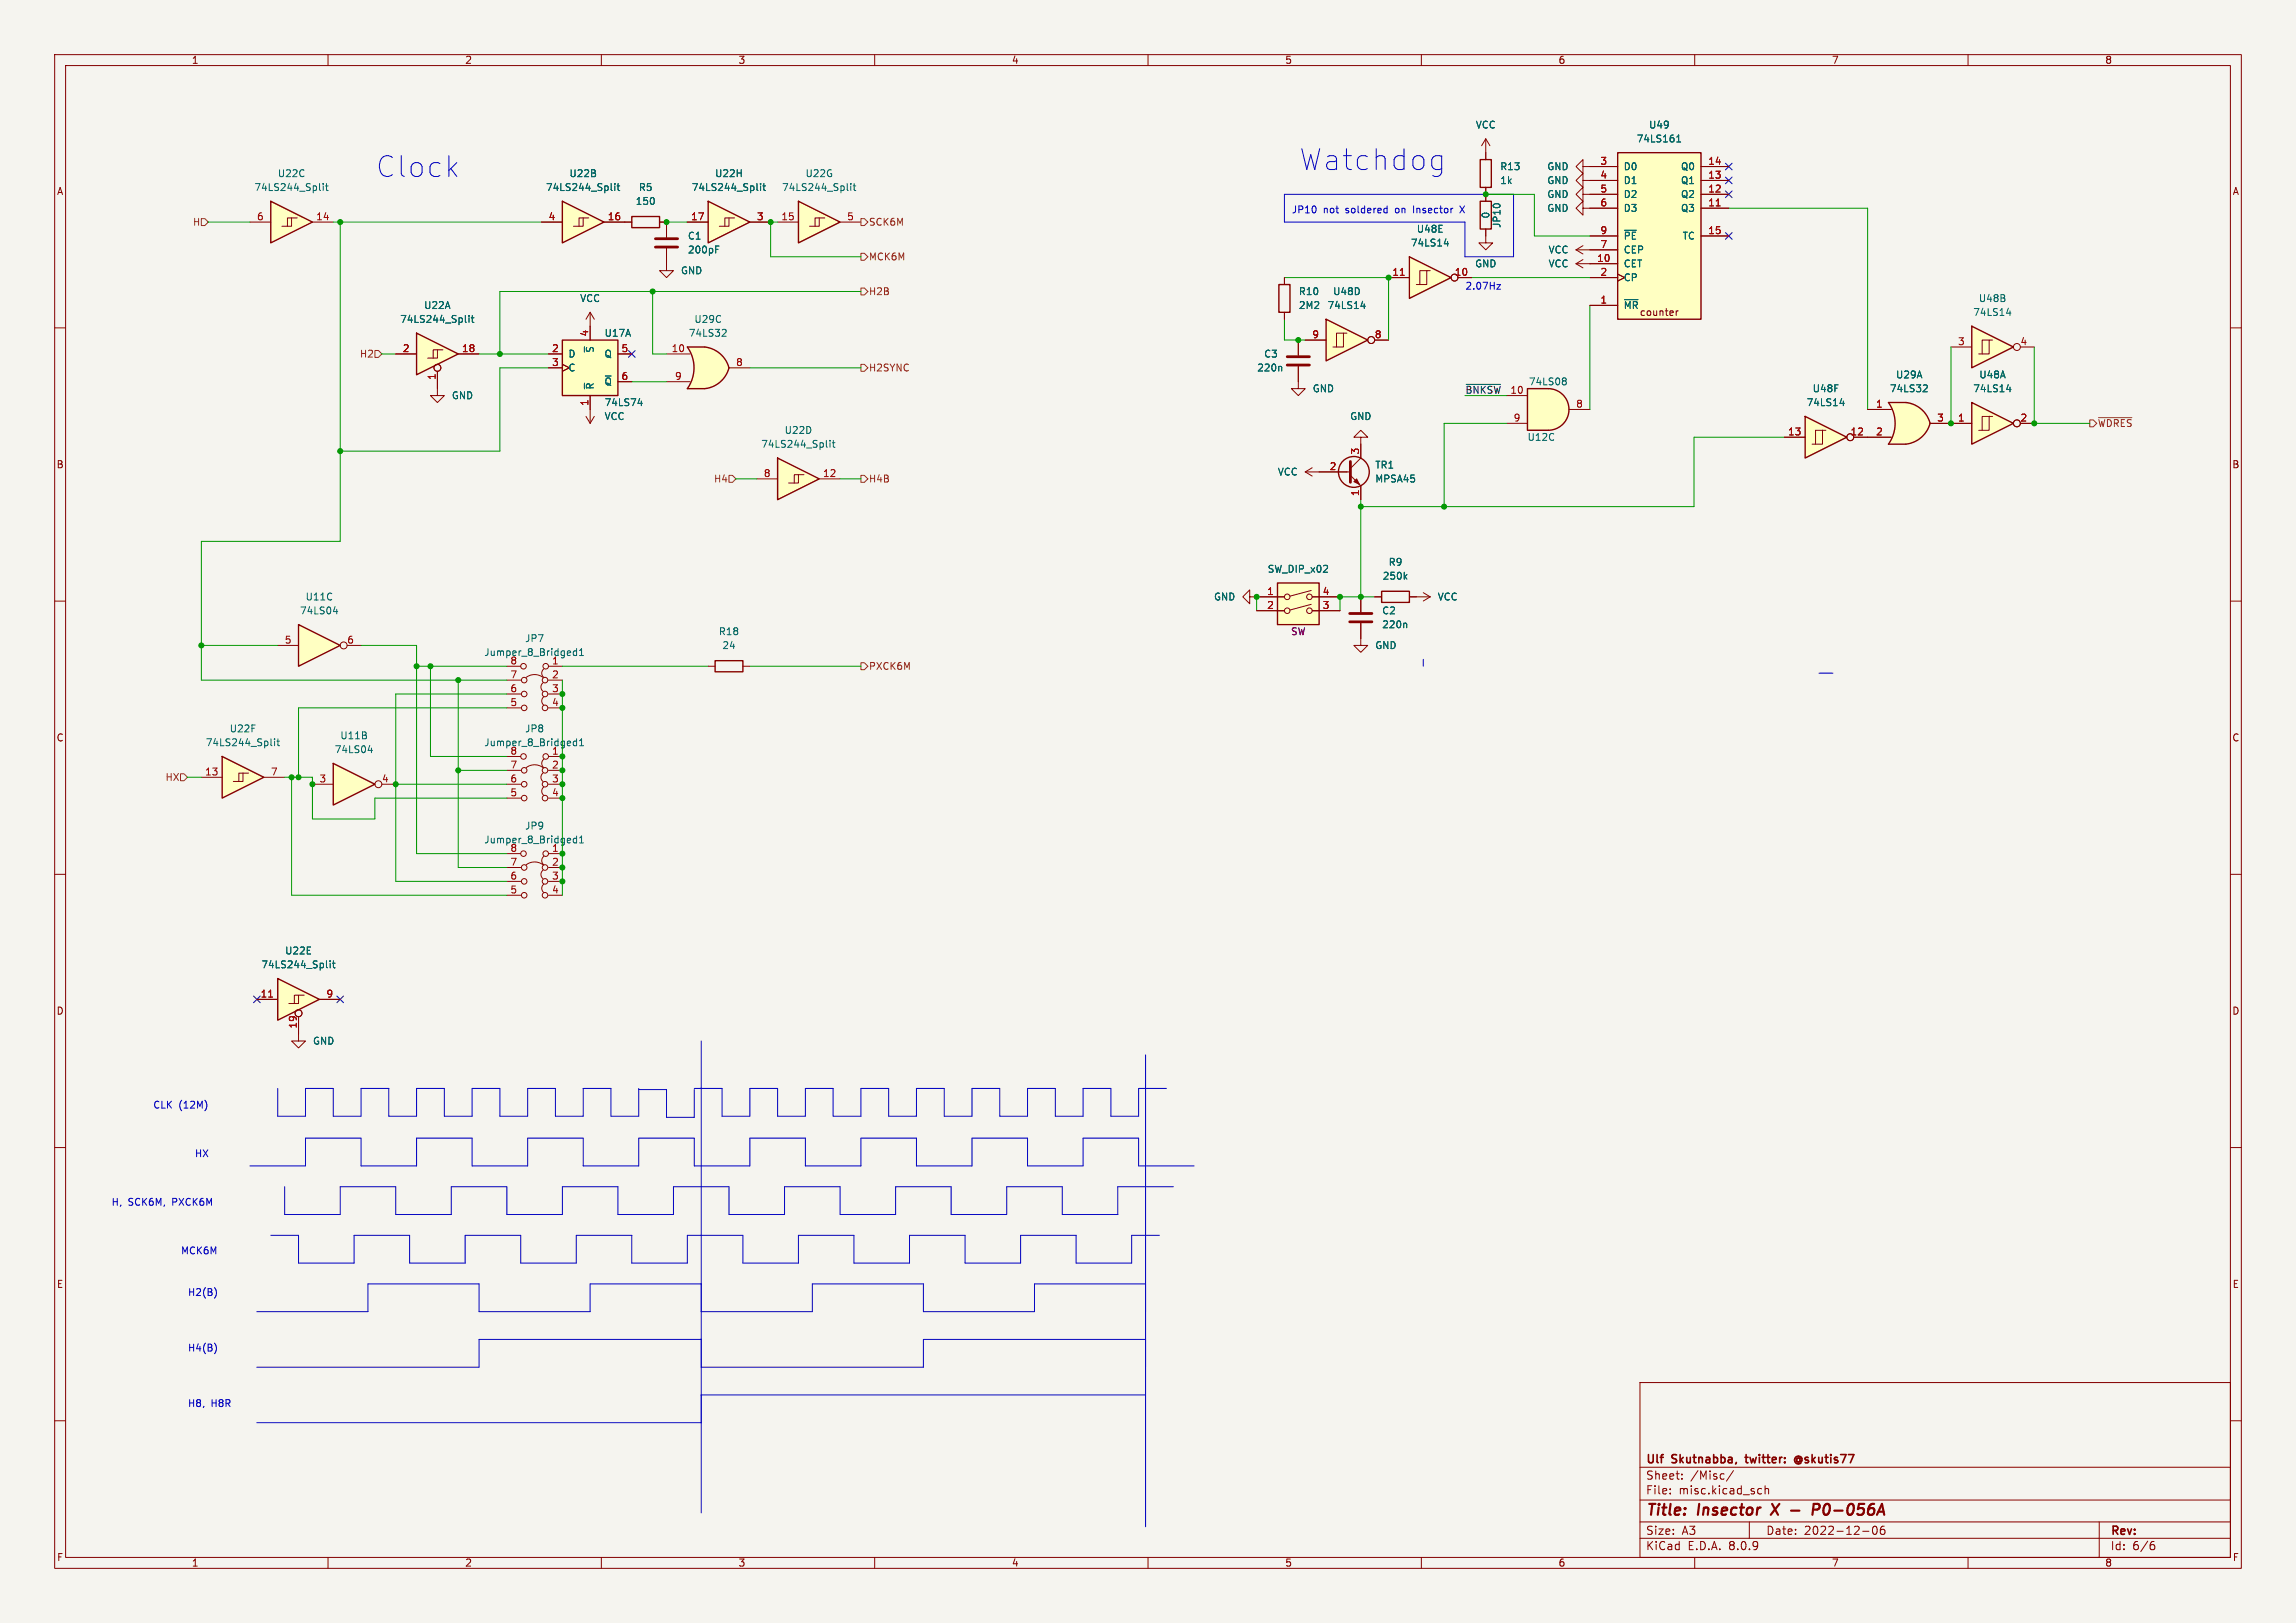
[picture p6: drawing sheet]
<svg xmlns="http://www.w3.org/2000/svg" width="420mm" height="297mm" viewBox="0 0 420 297" stroke-linecap="round" stroke-linejoin="round" font-family="sans-serif">
<defs><g id="words">
<g font-size="5.3" fill="#0000c2">
<text x="68.6" y="32.8">Clock</text>
<text x="237.5" y="31.5">Watchdog</text>
</g>
<g font-size="2.8" fill="#840000">
<text x="301" y="277.9">Title:</text>
<text x="310.6" y="277.9">Insector</text>
<text x="325" y="277.9">X</text>
<text x="334" y="277.9">P0-056A</text>
</g>
<g font-size="2.1" fill="#840000">
<text x="301" y="268.2">Ulf</text>
<text x="305.9" y="268.2">Skutnabba,</text>
<text x="320" y="268.2">twitter:</text>
<text x="329.6" y="268.2">@skutis77</text>
<text x="301" y="273.7">File:</text>
<text x="301" y="271">Sheet:</text>
<text x="307.1" y="273.7">misc.kicad_sch</text>
<text x="309.2" y="271">/Misc/</text>
<text x="301" y="281.1">Size:</text>
<text x="307.6" y="281.1">A3</text>
<text x="323" y="281.1">Date:</text>
<text x="330" y="281.1">2022-12-06</text>
<text x="386" y="281.3">Rev:</text>
<text x="301" y="283.9">KiCad</text>
<text x="308.7" y="283.9">E.D.A.</text>
<text x="316.3" y="283.9">8.0.9</text>
<text x="386" y="283.9">Id:</text>
<text x="390.1" y="283.9">6/6</text>
</g>
<g font-size="1.8" fill="#840000">
<text x="35" y="11.9">1</text>
<text x="85" y="11.9">2</text>
<text x="135" y="11.9">3</text>
<text x="185" y="11.9">4</text>
<text x="235" y="11.9">5</text>
<text x="285" y="11.9">6</text>
<text x="335" y="11.9">7</text>
<text x="385" y="11.9">8</text>
<text x="10.3" y="35.9">A</text>
<text x="408.3" y="35.9">A</text>
<text x="299.9" y="58">counter</text>
<text x="10.3" y="85.9">B</text>
<text x="408.2" y="85.9">B</text>
<text x="10.3" y="135.9">C</text>
<text x="408.2" y="135.9">C</text>
<text x="10.3" y="185.9">D</text>
<text x="408.2" y="185.9">D</text>
<text x="10.3" y="235.9">E</text>
<text x="408.3" y="235.9">E</text>
<text x="10.3" y="285.9">F</text>
<text x="35" y="286.9">1</text>
<text x="85" y="286.9">2</text>
<text x="135" y="286.9">3</text>
<text x="185" y="286.9">4</text>
<text x="235" y="286.9">5</text>
<text x="285" y="286.9">6</text>
<text x="335" y="286.9">7</text>
<text x="385" y="286.9">8</text>
<text x="408.3" y="285.9">F</text>
</g>
<g font-size="1.8" fill="#006464">
<text x="269.9" y="23.7">VCC</text>
<text x="301.6" y="23.7">U49</text>
<text x="299.3" y="26.3">74LS161</text>
<text x="46.4" y="35.2">74LS244_Split</text>
<text x="50.7" y="32.6">U22C</text>
<text x="99.8" y="35.2">74LS244_Split</text>
<text x="104.1" y="32.6">U22B</text>
<text x="116.8" y="35.2">R5</text>
<text x="126.4" y="35.2">74LS244_Split</text>
<text x="130.7" y="32.6">U22H</text>
<text x="143" y="35.2">74LS244_Split</text>
<text x="147.2" y="32.6">U22G</text>
<text x="274.3" y="31.3">R13</text>
<text x="274.3" y="33.9">1k</text>
<text x="282.9" y="33.9">GND</text>
<text x="282.9" y="31.3">GND</text>
<text x="296.9" y="31.3">D0</text>
<text x="296.9" y="33.9">D1</text>
<text x="307.4" y="33.9">Q1</text>
<text x="307.4" y="31.3">Q0</text>
<text x="116.2" y="37.7">150</text>
<text x="272.6" y="40.1" transform="rotate(-90 272.6 40.1)">0</text>
<text x="274.7" y="41.8" transform="rotate(-90 274.7 41.8)">JP10</text>
<text x="282.9" y="39">GND</text>
<text x="282.9" y="36.4">GND</text>
<text x="296.9" y="36.4">D2</text>
<text x="296.9" y="39">D3</text>
<text x="307.4" y="39">Q3</text>
<text x="307.4" y="36.4">Q2</text>
<text x="125.7" y="44">C1</text>
<text x="125.7" y="46.6">200pF</text>
<text x="258" y="45.3">74LS14</text>
<text x="259.1" y="42.8">U48E</text>
<text x="283.2" y="46.6">VCC</text>
<text x="296.9" y="46.6">CEP</text>
<text x="296.9" y="44">~{PE}</text>
<text x="307.7" y="44">TC</text>
<text x="124.5" y="50.4">GND</text>
<text x="269.7" y="49.1">GND</text>
<text x="283.2" y="49.1">VCC</text>
<text x="296.9" y="49.1">CET</text>
<text x="296.9" y="51.7">CP</text>
<text x="73.1" y="59.3">74LS244_Split</text>
<text x="77.5" y="56.7">U22A</text>
<text x="106" y="55.5">VCC</text>
<text x="126.9" y="59.3">U29C</text>
<text x="237.5" y="54.2">R10</text>
<text x="237.5" y="56.7">2M2</text>
<text x="242.7" y="56.7">74LS14</text>
<text x="243.8" y="54.2">U48D</text>
<text x="296.9" y="56.7">~{MR}</text>
<text x="360.9" y="58">74LS14</text>
<text x="361.9" y="55.5">U48B</text>
<text x="103.9" y="65.6">D</text>
<text x="108.8" y="64.7" transform="rotate(-90 108.8 64.7)">~{S}</text>
<text x="110.5" y="65.6">Q</text>
<text x="110.5" y="61.8">U17A</text>
<text x="125.9" y="61.8">74LS32</text>
<text x="231.1" y="65.6">C3</text>
<text x="103.9" y="68.2">C</text>
<text x="108.8" y="71.4" transform="rotate(-90 108.8 71.4)">~{R}</text>
<text x="110.5" y="70.7">~{Q}</text>
<text x="229.9" y="68.2">220n</text>
<text x="240" y="72">GND</text>
<text x="279.6" y="70.7">74LS08</text>
<text x="331.5" y="72">U48F</text>
<text x="345.6" y="72">74LS32</text>
<text x="346.7" y="69.4">U29A</text>
<text x="360.9" y="72">74LS14</text>
<text x="362" y="69.4">U48A</text>
<text x="82.6" y="73.3">GND</text>
<text x="110.5" y="74.5">74LS74</text>
<text x="110.5" y="77.1">VCC</text>
<text x="246.9" y="77.1">GND</text>
<text x="330.4" y="74.5">74LS14</text>
<text x="139.1" y="82.1">74LS244_Split</text>
<text x="143.4" y="79.6">U22D</text>
<text x="279.3" y="80.9">U12C</text>
<text x="233.6" y="87.2">VCC</text>
<text x="251.5" y="86">TR1</text>
<text x="251.5" y="88.5">MPSA45</text>
<text x="231.8" y="105">SW_DIP_x02</text>
<text x="252.8" y="106.3">250k</text>
<text x="253.9" y="103.7">R9</text>
<text x="54.8" y="112.6">74LS04</text>
<text x="55.8" y="110.1">U11C</text>
<text x="222" y="110.1">GND</text>
<text x="252.7" y="112.6">C2</text>
<text x="262.9" y="110.1">VCC</text>
<text x="96" y="117.7">JP7</text>
<text x="131.4" y="116.4">R18</text>
<text x="132" y="119">24</text>
<text x="251.5" y="119">GND</text>
<text x="252.7" y="115.2">220n</text>
<text x="88.5" y="120.2">Jumper_8_Bridged1</text>
<text x="93.3" y="121.7">8</text>
<text x="100.9" y="121.7">1</text>
<text x="37.5" y="136.8">74LS244_Split</text>
<text x="41.9" y="134.2">U22F</text>
<text x="62.2" y="135.5">U11B</text>
<text x="88.5" y="136.8">Jumper_8_Bridged1</text>
<text x="96" y="134.2">JP8</text>
<text x="61.1" y="138">74LS04</text>
<text x="93.3" y="138.2">8</text>
<text x="100.9" y="138.2">1</text>
<text x="88.5" y="154.5">Jumper_8_Bridged1</text>
<text x="93.3" y="156">8</text>
<text x="96" y="152">JP9</text>
<text x="100.9" y="156">1</text>
<text x="47.7" y="177.4">74LS244_Split</text>
<text x="52.1" y="174.9">U22E</text>
<text x="57.2" y="191.4">GND</text>
</g>
<g font-size="1.8" fill="#a90000">
<text x="292.7" y="30.2">3</text>
<text x="292.7" y="32.8">4</text>
<text x="292.7" y="35.3">5</text>
<text x="312.4" y="35.3">12</text>
<text x="312.4" y="32.8">13</text>
<text x="312.4" y="30.2">14</text>
<text x="46.9" y="40.4">6</text>
<text x="57.7" y="40.4">14</text>
<text x="100.3" y="40.4">4</text>
<text x="111.1" y="40.4">16</text>
<text x="126.3" y="40.4">17</text>
<text x="138.4" y="40.4">3</text>
<text x="142.8" y="40.4">15</text>
<text x="154.9" y="40.4">5</text>
<text x="292.7" y="37.8">6</text>
<text x="312.4" y="37.8">11</text>
<text x="292.7" y="45.5">7</text>
<text x="292.7" y="42.9">9</text>
<text x="312.4" y="42.9">15</text>
<text x="254.6" y="50.5">11</text>
<text x="266" y="50.5">10</text>
<text x="292.1" y="48">10</text>
<text x="292.7" y="50.5">2</text>
<text x="292.7" y="55.6">1</text>
<text x="73.6" y="64.5">2</text>
<text x="84.4" y="64.5">18</text>
<text x="100.9" y="64.5">2</text>
<text x="107.7" y="61.7" transform="rotate(-90 107.7 61.7)">4</text>
<text x="113.6" y="64.5">5</text>
<text x="122.8" y="64.5">10</text>
<text x="240" y="62">9</text>
<text x="251.4" y="62">8</text>
<text x="358.1" y="63.2">3</text>
<text x="369.5" y="63.2">4</text>
<text x="79.8" y="69.6" transform="rotate(-90 79.8 69.6)">1</text>
<text x="100.9" y="67.1">3</text>
<text x="113.6" y="69.6">6</text>
<text x="123.4" y="69.6">9</text>
<text x="134.5" y="67.1">8</text>
<text x="107.7" y="74.4" transform="rotate(-90 107.7 74.4)">1</text>
<text x="276.8" y="77.2">9</text>
<text x="288.2" y="74.7">8</text>
<text x="343.1" y="74.7">1</text>
<text x="354.3" y="77.2">3</text>
<text x="358.1" y="77.2">1</text>
<text x="369.5" y="77.2">2</text>
<text x="248.7" y="83.3" transform="rotate(-90 248.7 83.3)">3</text>
<text x="327" y="79.8">13</text>
<text x="338.4" y="79.8">12</text>
<text x="343.1" y="79.8">2</text>
<text x="139.6" y="87.4">8</text>
<text x="150.5" y="87.4">12</text>
<text x="243.1" y="86.1">2</text>
<text x="248.7" y="90.9" transform="rotate(-90 248.7 90.9)">1</text>
<text x="231.7" y="109">1</text>
<text x="231.7" y="111.5">2</text>
<text x="241.9" y="111.5">3</text>
<text x="241.9" y="109">4</text>
<text x="52" y="117.9">5</text>
<text x="63.4" y="117.9">6</text>
<text x="93.3" y="124.2">7</text>
<text x="100.9" y="124.2">2</text>
<text x="93.3" y="129.3">5</text>
<text x="93.3" y="126.7">6</text>
<text x="100.9" y="126.7">3</text>
<text x="100.9" y="129.3">4</text>
<text x="37.4" y="142">13</text>
<text x="49.5" y="142">7</text>
<text x="58.3" y="143.3">3</text>
<text x="69.8" y="143.3">4</text>
<text x="93.3" y="143.3">6</text>
<text x="93.3" y="140.7">7</text>
<text x="100.9" y="140.7">2</text>
<text x="100.9" y="143.3">3</text>
<text x="93.3" y="145.8">5</text>
<text x="100.9" y="145.8">4</text>
<text x="93.3" y="161">6</text>
<text x="93.3" y="158.5">7</text>
<text x="100.9" y="158.5">2</text>
<text x="100.9" y="161">3</text>
<text x="93.3" y="163.6">5</text>
<text x="100.9" y="163.6">4</text>
<text x="47.6" y="182.6">11</text>
<text x="59.6" y="182.6">9</text>
<text x="54.4" y="188.3" transform="rotate(-90 54.4 188.3)">19</text>
</g>
<g font-size="1.8" fill="#725600">
<text x="35.2" y="41.5">H</text>
<text x="158.9" y="41.5">SCK6M</text>
<text x="158.9" y="47.9">MCK6M</text>
<text x="158.9" y="54.2">H2B</text>
<text x="65.7" y="65.6">H2</text>
<text x="158.9" y="68.2">H2SYNC</text>
<text x="383.6" y="78.3">~{WDRES}</text>
<text x="130.5" y="88.5">H4</text>
<text x="158.9" y="88.5">H4B</text>
<text x="158.9" y="122.8">PXCK6M</text>
<text x="30.2" y="143.1">HX</text>
</g>
<g font-size="1.8" fill="#0000c2">
<text x="236.2" y="39.1">JP10</text>
<text x="242" y="39.1">not</text>
<text x="246.2" y="39.1">soldered</text>
<text x="255.5" y="39.1">on</text>
<text x="259" y="39.1">Insector</text>
<text x="268" y="53.1">2.07Hz</text>
<text x="27.9" y="202.9">CLK</text>
<text x="32.7" y="202.9">(12M)</text>
<text x="35.6" y="211.8">HX</text>
<text x="20.3" y="220.7">H,</text>
<text x="23.4" y="220.7">SCK6M,</text>
<text x="31.6" y="220.7">PXCK6M</text>
<text x="33" y="229.6">MCK6M</text>
<text x="34.3" y="237.2">H2(B)</text>
<text x="34.3" y="247.4">H4(B)</text>
<text x="34.3" y="257.6">H8,</text>
<text x="38.6" y="257.6">H8R</text>
</g>
<text font-size="1.8" fill="#0f0f0f" x="268" y="72.1">~{BNKSW}10</text>
<text font-size="1.8" fill="#840084" x="236.1" y="116.4">SW</text>
</g></defs>
<path d="M0 0h420v297h-420z" fill="#f5f4ef" stroke="#f5f4ef" stroke-width=".18"/>
<g fill="none" stroke="#840000" stroke-width=".18">
<path d="M10 10h400v277h-400zM12 12h396v273h-396zM60 10v2M110 10v2M160 10v2M210 10v2M260 10v2M310 10v2M360 10v2M10 60h2M408 60h2M10 110h2"/>
<path d="M408 110h2M10 160h2M408 160h2M10 210h2M408 210h2M300 253h108v32h-108zM10 260h2M300 278.5h108M300 274.5h108M300 268.5h108M305.5 273.2v.2M305.5 272.5v.1"/>
<path d="M307.7 270.5v.2M307.7 269.8v.1M317.1 269.1l-1.3 1.9M320 278.5v3M321.8 272.4l.4 .1M322.2 273.3l-.4 .1M322.9 272.5l.2-.1 .3 .1 .1 .9M322.9 271.9v1.5M342.7 279.4l.2-.1a.8 .8 0 0 1 .5 .7 .8 .8 0 0 1-.5 .8l-.2-.2-.2-.4zM344.7 279.3a.59 .59 0 0 0-.8 .6v.6l.2 .2 .4 .1 .2-.2 .1-.5-.1-.2h-.5l-.3 .2M384 278.5v6.5M408 260h2"/>
<path d="M60 285v2M110 285v2M160 285v2M210 285v2M260 285v2M300 281.5h108M310 285v2M340.7 280.2h1.2M360 285v2M393.6 282.7h.4l.2 .2-.1 .5-.5 .2M394 282.1l-.4 .1"/>
</g>
<path d="M325.5 275.2l-1.6 2M327.6 276.4h1.5M331.6 276.3h.8a.55 .55 0 0 0 .5-.5 .55 .55 0 0 0-.4-.6h-.7l-.3 2" fill="none" stroke="#840000" stroke-width=".4"/>
<path d="M319.2 266.7h.6M329.2 266.9a.36 .36 0 0 0-.5 0 .36 .36 0 0 0 0 .5 .36 .36 0 0 0 .5 .1M329.3 266.5a.71 .71 0 0 0-1 .7 .71 .71 0 0 0 1 .6" fill="none" stroke="#840000" stroke-width=".3"/>
<path d="M146 36.8l7.7 3.8-7.7 3.9z" fill="#ffffc2"/>
<path d="M146 36.8l7.7 3.8-7.7 3.9z" fill="none" stroke="#840000" stroke-width=".25"/>
<path d="M149.9 39.9v1.5h-1.8M150.9 39.9h-1.8v1.5M142.2 40.6h3.8M153.7 40.6h3.8" fill="none" stroke="#840000" stroke-width=".18"/>
<path d="M155 34.8l.2 .1M155.6 33.6v.1M155.6 34v.9M156.1 34h.4M156.2 33.6v1.1l.3 .2" fill="none" stroke="#006464" stroke-width=".18"/>
<path d="M283.2 71.1a3.8 3.8 0 0 1 3.8 3.8 3.8 3.8 0 0 1-3.8 3.8z" fill="#ffffc2" stroke="#ffffc2" stroke-width=".18"/>
<path d="M279.4 71.1h3.8v7.6h-3.8z" fill="#ffffc2"/>
<path d="M279.4 71.1h3.8a3.8 3.8 0 0 1 3.8 3.8 3.8 3.8 0 0 1-3.8 3.8h-3.8z" fill="none" stroke="#840000" stroke-width=".25"/>
<path d="M121.9 48.3v1.2h1.3l-1.3 1.3-1.3-1.3h1.3M275.6 72.4h3.8M275.6 77.5h3.8M287 74.9h3.8" fill="none" stroke="#840000" stroke-width=".18"/>
<path d="M286 69.2h.3l.2 .2-.2 .3M286 69.7h.3M286.3 69.7l.2 .2v.3l-.1 .2h-.4" fill="none" stroke="#006464" stroke-width=".18"/>
<path d="M257.8 47l7.6 3.8-7.6 3.8z" fill="#ffffc2"/>
<path d="M257.8 47l7.6 3.8-7.6 3.8z" fill="none" stroke="#840000" stroke-width=".25"/>
<g fill="none" stroke="#840000" stroke-width=".18">
<path d="M271.8 25.4l-.8 1.3M271.8 25.4v2.5M271.8 25.4l.7 1.3M289.6 38.1v-1.3l-1.3 1.3 1.3 1.3v-1.3h1.2M254 50.8h3.8M261 49.5h-1.3v2.6M261.6 49.5h-.6v2.6h-1.9M266.7 50.8h2.5M271.8 43.2v1.3h1.2l-1.2 1.2-1.3-1.2h1.3M248.9 114v4.1h1.3l-1.3 1.3-1.3-1.3h1.3M248.9 109.2v2.8"/>
<circle cx="266.1" cy="50.8" r=".63"/>
</g>
<path d="M256.1 50.4h.8" fill="none" stroke="#a90000" stroke-width=".18"/>
<path d="M264.2 44.6h.8M264.8 44.2v.8M257.1 114l.2 .2v.7" fill="none" stroke="#006464" stroke-width=".18"/>
<path d="M246.9 113.8h4.1M246.9 112.3h4.1" fill="none" stroke="#840000" stroke-width=".51"/>
<path d="M142.2 83.8l7.7 3.8-7.7 3.8z" fill="#ffffc2"/>
<path d="M270.8 29.2h2v5.1h-2zM142.2 83.8l7.7 3.8-7.7 3.8z" fill="none" stroke="#840000" stroke-width=".25"/>
<path d="M271.8 27.9v1.3M271.8 34.3v1.3M138.4 87.6h3.8M146 86.9v1.5h-1.7M147.1 86.9h-1.8v1.5M149.9 87.6h3.8" fill="none" stroke="#840000" stroke-width=".18"/>
<path d="M151.2 81.8l.1 .1M151.8 80.6v.1M151.8 81v.9M152.2 81h.5M152.4 80.6v1.1l.3 .2" fill="none" stroke="#006464" stroke-width=".18"/>
<path d="M128.9 63.5a5.2 5.2 0 0 1 4.4 3.8l-5 1.4z" fill="#ffffc2" stroke="#ffffc2" stroke-width=".18"/>
<path d="M125.7 63.5h3.2M125.7 71.1h3.2" fill="none" stroke="#ffffc2" stroke-width=".18"/>
<path d="M125.7 63.5h3.2v7.6h-3.2a6.6 6.6 0 0 0 0-7.6z" fill="#ffffc2"/>
<path d="M128.4 66l4.9 1.3a5.1 5.1 0 0 1-4.4 3.8z" fill="#ffffc2" stroke="#ffffc2" stroke-width=".18"/>
<path d="M125.7 63.5h3.2a5.2 5.2 0 0 1 4.4 3.8 5.1 5.1 0 0 1-4.4 3.8h-3.2a6.6 6.6 0 0 0 0-7.6z" fill="none" stroke="#840000" stroke-width=".25"/>
<path d="M121.9 64.8h4.3M121.9 69.9h4.3M133.3 67.3h3.9" fill="none" stroke="#840000" stroke-width=".18"/>
<path d="M132.3 60.3h.4l.1 .3-.8 .9h.8" fill="none" stroke="#006464" stroke-width=".18"/>
<path d="M40.6 138.4l7.7 3.8-7.7 3.9z" fill="#ffffc2"/>
<path d="M40.6 138.4l7.7 3.8-7.7 3.9z" fill="none" stroke="#840000" stroke-width=".25"/>
<path d="M36.8 142.2h3.8M44.4 141.5v1.5h-1.7M45.5 141.5h-1.8v1.5M48.3 142.2h3.8" fill="none" stroke="#840000" stroke-width=".18"/>
<path d="M49.6 136.4l.1 .1M50.2 135.2v.1M50.2 135.6v.9M50.6 135.6h.5M50.8 135.2v1.1l.3 .2" fill="none" stroke="#006464" stroke-width=".18"/>
<path d="M76.2 61l7.6 3.8-7.6 3.8z" fill="#ffffc2"/>
<path d="M76.2 61l7.6 3.8-7.6 3.8zM252.7 108.2h5.1v2h-5.1z" fill="none" stroke="#840000" stroke-width=".25"/>
<g fill="none" stroke="#840000" stroke-width=".18">
<path d="M288.3 45.7l1.3 .8M288.3 45.7h2.5M289.6 45l-1.3 .7M72.4 64.8h3.8M80 64v1.5h-1.8M80 67.9v4.5h1.3l-1.3 1.3-1.3-1.3h1.3M81 64h-1.8v1.5M83.8 64.8h3.8M251.5 109.2h1.2M257.8 109.2h3.8M260.3 108.5l1.3 .7M261.6 109.2l-1.3 .8"/>
<circle cx="80" cy="67.3" r=".63"/>
</g>
<path d="M85.2 58.9l.1 .1M85.8 57.7v.2M85.8 58.2v.8M86.2 58.2h.5M86.4 57.7v1.1l.3 .2M257 105.5l.4 .5M257.4 105.1l-.5 .5" fill="none" stroke="#006464" stroke-width=".18"/>
<path d="M233.7 106.7h7.6v7.6h-7.6z" fill="#ffffc2"/>
<g fill="none" stroke="#840000" stroke-width=".18">
<path d="M121.9 40.6v2.8M121.9 45.5v2.8M229.9 109.2h5M229.9 111.8h5M239.9 110.6l-3.9 1M239.9 108.1l-3.9 1M240 109.2h5.1M240 111.8h5.1"/>
<circle cx="235.5" cy="109.2" r=".51"/>
<circle cx="235.5" cy="111.8" r=".51"/>
<circle cx="239.5" cy="109.2" r=".51"/>
<circle cx="239.5" cy="111.8" r=".51"/>
</g>
<path d="M233.7 106.7h7.6v7.6h-7.6z" fill="none" stroke="#840000" stroke-width=".25"/>
<path d="M119.9 45.2h4.1M119.9 43.7h4.1" fill="none" stroke="#840000" stroke-width=".51"/>
<path d="M130.9 45.6h.4M130.9 45h.6" fill="none" stroke="#006464" stroke-width=".18"/>
<path d="M129.5 36.8l7.7 3.8-7.7 3.9z" fill="#ffffc2"/>
<path d="M129.5 36.8l7.7 3.8-7.7 3.9z" fill="none" stroke="#840000" stroke-width=".25"/>
<path d="M133.3 39.9v1.5h-1.7M134.4 39.9h-1.8v1.5M125.7 40.6h3.8M137.2 40.6h3.8" fill="none" stroke="#840000" stroke-width=".18"/>
<path d="M138.5 34.8l.1 .1M139.1 33.6v.1M139.1 34v.9M139.5 34h.5M139.7 33.6v1.1l.3 .2" fill="none" stroke="#006464" stroke-width=".18"/>
<path d="M61 139.7l7.6 3.8-7.6 3.8z" fill="#ffffc2"/>
<path d="M61 139.7l7.6 3.8-7.6 3.8z" fill="none" stroke="#840000" stroke-width=".25"/>
<g fill="none" stroke="#840000" stroke-width=".18">
<path d="M57.1 143.5h3.9M69.8 143.5h2.6"/>
<circle cx="69.2" cy="143.5" r=".63"/>
</g>
<path d="M67.3 137.3h.8M67.9 136.9v.8" fill="none" stroke="#006464" stroke-width=".18"/>
<path d="M54.6 114.3l7.6 3.8-7.6 3.8z" fill="#ffffc2"/>
<path d="M54.6 114.3l7.6 3.8-7.6 3.8z" fill="none" stroke="#840000" stroke-width=".25"/>
<g fill="none" stroke="#840000" stroke-width=".18">
<path d="M50.8 118.1h3.8M63.5 118.1h2.5M228.6 109.2v-1.2l-1.3 1.2 1.3 1.3v-1.3h1.3"/>
<circle cx="62.9" cy="118.1" r=".63"/>
</g>
<path d="M61 111.9h.8M61.6 111.5v.8" fill="none" stroke="#006464" stroke-width=".18"/>
<path d="M242.6 58.4l7.6 3.8-7.6 3.8z" fill="#ffffc2"/>
<path d="M233.9 52.1h2.1v5.1h-2.1zM242.6 58.4l7.6 3.8-7.6 3.8z" fill="none" stroke="#840000" stroke-width=".25"/>
<g fill="none" stroke="#840000" stroke-width=".18">
<path d="M234.9 50.8v1.3M234.9 57.2v1.2M237.5 67.1v4h1.3l-1.3 1.3-1.3-1.3h1.3M237.5 62.2v2.8M238.8 62.2h3.8M245.7 61h-1.2v2.5M246.4 61h-.7v2.5h-1.9M251.5 62.2h2.5M238.8 86.4l1.2 .7M238.8 86.4h2.5M240 85.6l-1.2 .8"/>
<circle cx="250.8" cy="62.2" r=".63"/>
</g>
<path d="M249 56h.7M249.6 55.6v.9M234.3 67l.2 .2v.7" fill="none" stroke="#006464" stroke-width=".18"/>
<path d="M235.5 66.8h4M235.5 65.3h4" fill="none" stroke="#840000" stroke-width=".51"/>
<path d="M295.9 27.9h15.2v30.5h-15.2z" fill="#ffffc2"/>
<path d="M295.9 27.9h15.2v30.5h-15.2z" fill="none" stroke="#840000" stroke-width=".25"/>
<g fill="none" stroke="#840000" stroke-width=".18">
<path d="M290.8 38.1h5.1M290.8 35.6h5.1M290.8 33h5.1M290.8 30.5h5.1M311.1 38.1h5.1M311.1 35.6h5.1M311.1 33h5.1M311.1 30.5h5.1M290.8 55.9h5.1M290.8 48.3h5.1M290.8 43.2h5.1M290.8 50.8h5.1"/>
<path d="M290.8 45.7h5.1M295.9 50.2l1.3 .6-1.3 .6M306.6 56.9v.8M307 56.9l-.4 .2M311.1 43.2h5.1"/>
</g>
<path d="M306.7 26h.7M306.7 25.1l.4-.4v1.3M297.2 54.8h2.4M297.2 42.1h2.1" fill="none" stroke="#006464" stroke-width=".18"/>
<path d="M313.9 37.7h.8" fill="none" stroke="#a90000" stroke-width=".18"/>
<path d="M102.9 36.8l7.6 3.8-7.6 3.9z" fill="#ffffc2"/>
<path d="M102.9 36.8l7.6 3.8-7.6 3.9z" fill="none" stroke="#840000" stroke-width=".25"/>
<g fill="none" stroke="#840000" stroke-width=".18">
<path d="M106.7 39.9v1.5h-1.8M107.7 39.9h-1.8v1.5M99.1 40.6h3.8M110.5 40.6h3.8M92.7 156.2h2.5M92.7 158.8h2.5M96.3 158.2a2.54 2.54 0 0 1 3 0M99.3 159.3a.98 .98 0 0 0 0 1.5M99.5 156.7a.98 .98 0 0 0 0 1.5M100.3 156.2h2.6M100.3 158.8h2.6M92.7 161.3h2.5"/>
<path d="M92.7 163.8h2.5M99.5 161.8a.98 .98 0 0 0 0 1.5M100.3 161.3h2.6M100.3 163.8h2.6"/>
<circle cx="95.8" cy="156.2" r=".51"/>
<circle cx="95.9" cy="158.8" r=".51"/>
<circle cx="99.7" cy="158.8" r=".51"/>
<circle cx="99.8" cy="156.2" r=".51"/>
<circle cx="95.9" cy="163.8" r=".51"/>
<circle cx="95.9" cy="161.3" r=".51"/>
<circle cx="99.7" cy="163.8" r=".51"/>
<circle cx="99.7" cy="161.3" r=".51"/>
</g>
<path d="M111.9 34.8l.1 .1M112.5 33.6v.1M112.5 34v.9M112.9 34h.5M113.1 33.6v1.1l.3 .2M105.5 153v1.2M105.5 153.5l-.4-.1-.2 .2 .1 .6h.5M106 154.2h.7M106 153.3l.4-.3v1.2" fill="none" stroke="#006464" stroke-width=".18"/>
<path d="M330.2 76.2l7.6 3.8-7.6 3.8z" fill="#ffffc2"/>
<path d="M330.2 76.2l7.6 3.8-7.6 3.8z" fill="none" stroke="#840000" stroke-width=".25"/>
<g fill="none" stroke="#840000" stroke-width=".18">
<path d="M333.4 78.7h-1.3v2.6M334 78.7h-.6v2.6h-1.9M326.4 80h3.8M339.1 80h2.5"/>
<circle cx="338.5" cy="80" r=".63"/>
</g>
<path d="M336.6 73.8h.8M337.2 73.4v.8" fill="none" stroke="#006464" stroke-width=".18"/>
<path d="M348 76.1l5.1 1.4a5.2 5.2 0 0 1-4.5 3.8z" fill="#ffffc2" stroke="#ffffc2" stroke-width=".18"/>
<path d="M345.4 73.7h3.2M345.4 81.3h3.2" fill="none" stroke="#ffffc2" stroke-width=".18"/>
<path d="M345.4 73.7h3.2v7.6h-3.2a6.7 6.7 0 0 0 0-7.6z" fill="#ffffc2"/>
<path d="M348.6 73.7a5.1 5.1 0 0 1 4.5 3.8l-5 1.3z" fill="#ffffc2" stroke="#ffffc2" stroke-width=".18"/>
<path d="M348.6 73.7h-3.2a6.6 6.6 0 0 1 0 7.6h3.2M348.6 73.7a5.1 5.1 0 0 1 4.5 3.8 5.2 5.2 0 0 1-4.5 3.8M130.8 120.9h5.1v2h-5.1z" fill="none" stroke="#840000" stroke-width=".25"/>
<path d="M341.6 74.9h4.3M353.1 77.5h3.8M341.6 80h4.3M129.5 121.9h1.3M135.9 121.9h1.3" fill="none" stroke="#840000" stroke-width=".18"/>
<path d="M352 70.4l.4 .1 .1 .3-.7 .9h.7" fill="none" stroke="#006464" stroke-width=".18"/>
<path d="M102.9 62.2h10.1v10.2h-10.1z" fill="#ffffc2"/>
<path d="M102.9 62.2h10.1v10.2h-10.1z" fill="none" stroke="#840000" stroke-width=".25"/>
<path d="M107.9 57.2v5M107.9 57.2l-.7 1.2M107.9 57.2l.8 1.2M100.3 64.8h2.6M100.3 67.3h2.6M102.9 66.7l1.2 .6-1.2 .6M107.2 76.2l.7 1.3M107.9 72.4v5.1M108.7 76.2l-.8 1.3M113 64.8h2.6M113 69.9h2.6M54.6 189.2v1.3h1.3l-1.3 1.3-1.3-1.3h1.3" fill="none" stroke="#840000" stroke-width=".18"/>
<path d="M106.9 70.1v1M116.7 73.8h.8M117.3 73.4v.8" fill="none" stroke="#006464" stroke-width=".18"/>
<path d="M50.8 179.1l7.6 3.8-7.6 3.8z" fill="#ffffc2"/>
<path d="M50.8 179.1l7.6 3.8-7.6 3.8z" fill="none" stroke="#840000" stroke-width=".25"/>
<g fill="none" stroke="#840000" stroke-width=".18">
<path d="M289.6 33v-1.2l-1.3 1.2 1.3 1.3v-1.3h1.2M289.6 30.5v-1.3l-1.3 1.3 1.3 1.3v-1.3h1.2M289.6 35.6v-1.3l-1.3 1.3 1.3 1.2v-1.2h1.2M92.7 138.4h2.5M99.5 138.9a.98 .98 0 0 0 0 1.6M100.3 138.4h2.6M92.7 141h2.5M92.7 143.5h2.5M92.7 146.1h2.5M96.3 140.5a2.54 2.54 0 0 1 3 0M99.3 141.5a.98 .98 0 0 0 0 1.5M99.5 144a.98 .98 0 0 0 0 1.5"/>
<path d="M100.3 141h2.6M100.3 143.5h2.6M100.3 146.1h2.6M47 182.9h3.8M54.6 182.1v1.5h-1.8M54.6 186.1v3.1M55.6 182.1h-1.8v1.5M58.4 182.9h3.8"/>
<circle cx="95.8" cy="138.4" r=".51"/>
<circle cx="99.8" cy="138.4" r=".51"/>
<circle cx="95.9" cy="146.1" r=".51"/>
<circle cx="95.9" cy="143.5" r=".51"/>
<circle cx="95.9" cy="141" r=".51"/>
<circle cx="99.7" cy="143.5" r=".51"/>
<circle cx="99.7" cy="146.1" r=".51"/>
<circle cx="99.7" cy="141" r=".51"/>
<circle cx="54.6" cy="185.4" r=".63"/>
</g>
<path d="M49.1 182.5h.8" fill="none" stroke="#a90000" stroke-width=".18"/>
<path d="M105.5 135.2v1.3M105.5 135.7l-.4-.1-.2 .3 .1 .5h.5M106 136.5h.7M106 135.6l.4-.4v1.3M59.8 177l.1 .1M60.4 175.8v.2M60.4 176.3v.8M60.8 176.3h.5M61 175.8v1.1l.3 .2" fill="none" stroke="#006464" stroke-width=".18"/>
<path d="M49.5 36.8l7.6 3.8-7.6 3.9z" fill="#ffffc2"/>
<path d="M49.5 36.8l7.6 3.8-7.6 3.9z" fill="none" stroke="#840000" stroke-width=".25"/>
<g fill="none" stroke="#840000" stroke-width=".18">
<path d="M53.3 39.9v1.5h-1.7M54.4 39.9h-1.8v1.5M45.7 40.6h3.8M57.1 40.6h3.9M248.9 80h1.3l-1.3-1.3-1.3 1.3h1.3v1.3M92.7 121.9h2.5M92.7 124.5h2.5M92.7 127h2.5M92.7 129.5h2.5M96.3 124a2.54 2.54 0 0 1 3 0M99.3 125a.98 .98 0 0 0 0 1.5M99.5 127.5a.98 .98 0 0 0 0 1.5"/>
<path d="M99.5 122.4a.98 .98 0 0 0 0 1.6M100.3 121.9h2.6M100.3 124.5h2.6M100.3 127h2.6M100.3 129.5h2.6"/>
<circle cx="95.8" cy="121.9" r=".51"/>
<circle cx="95.9" cy="124.5" r=".51"/>
<circle cx="95.9" cy="127" r=".51"/>
<circle cx="95.9" cy="129.5" r=".51"/>
<circle cx="99.7" cy="129.5" r=".51"/>
<circle cx="99.7" cy="124.5" r=".51"/>
<circle cx="99.7" cy="127" r=".51"/>
<circle cx="99.8" cy="121.9" r=".51"/>
</g>
<path d="M58.5 34.8l.1 .1M59.1 33.6v.1M59.1 34v.9M59.5 34h.5M59.7 33.6v1.1l.3 .2M105.5 118.7v1.3M105.5 119.2l-.4-.1-.2 .3 .1 .5h.5M106 120h.7M106 119.1l.4-.4v1.3" fill="none" stroke="#006464" stroke-width=".18"/>
<path d="M360.7 59.7l7.6 3.8-7.6 3.8z" fill="#ffffc2"/>
<path d="M360.7 59.7l7.6 3.8-7.6 3.8z" fill="none" stroke="#840000" stroke-width=".25"/>
<g fill="none" stroke="#840000" stroke-width=".18">
<path d="M356.9 63.5h3.8M363.9 62.2h-1.3v2.6M364.5 62.2h-.6v2.6h-2M369.6 63.5h2.5"/>
<circle cx="368.9" cy="63.5" r=".63"/>
</g>
<path d="M367.1 57.3h.7M367.7 56.9v.8" fill="none" stroke="#006464" stroke-width=".18"/>
<path d="M360.7 73.7l7.6 3.8-7.6 3.8z" fill="#ffffc2"/>
<g fill="none" stroke="#840000" stroke-width=".25">
<path d="M115.6 39.6h5v2.1h-5zM270.8 36.8h2v5.1h-2zM360.7 73.7l7.6 3.8-7.6 3.8z"/>
<circle cx="247.6" cy="86.4" r="2.82"/>
</g>
<g fill="none" stroke="#840000" stroke-width=".18">
<path d="M271.8 27.9v1.3M271.8 34.3v2.5M290.8 38.1h5.1M290.8 35.6h5.1M290.8 33h5.1M290.8 30.5h5.1M311.1 38.1h5.1M311.1 35.6h5.1M311.1 33h5.1M311.1 30.5h5.1M99.1 40.6h3.8M107.9 59.7v2.5"/>
<path d="M110.5 40.6h5.1M120.6 40.6h1.3v2.8M121.9 45.5v2.8M125.7 40.6h3.8M137.2 40.6h3.8M234.9 50.8v1.3M234.9 57.2v1.2M254 50.8h3.8M266.7 50.8h2.5M271.8 41.9v1.3M288.3 48.3l1.3 .7M288.3 48.3h7.6"/>
<path d="M289.6 47.5l-1.3 .8M290.8 55.9h5.1M290.8 43.2h5.1M290.8 50.8h5.1M290.8 45.7h5.1M295.9 50.2l1.3 .6-1.3 .6M311.1 43.2h5.1M72.4 64.8h3.8M80 67.9v3.2M83.8 64.8h3.8M100.3 64.8h2.6M100.3 67.3h2.6"/>
<path d="M102.9 66.7l1.2 .6-1.2 .6M107.9 72.4v2.5M113 64.8h2.6M113 69.9h2.6M237.5 62.2v2.8M237.5 67.1v2.8M238.8 62.2h3.8M251.5 62.2h2.5M341.6 74.9h4.3M353.1 77.5h7.6M363.9 76.2h-1.3v2.5M364.5 76.2h-.6v2.5h-2"/>
<path d="M369.6 77.5h2.5M241.3 86.4h5.7M247 87l1.9 1.9v2.5M248.9 81.3v2.5l-1.9 1.9M326.4 80h3.8M339.1 80h6.8M229.9 109.2h5M229.9 111.8h5M240 109.2h5.1M240 111.8h5.1M248.9 109.2v2.8M248.9 114v2.8"/>
<path d="M251.5 109.2h1.2M257.8 109.2h1.3M47 182.9h3.8M54.6 186.1v3.1M58.4 182.9h3.8"/>
<circle cx="266.1" cy="50.8" r=".63"/>
<circle cx="80" cy="67.3" r=".63"/>
<circle cx="250.8" cy="62.2" r=".63"/>
<circle cx="368.9" cy="77.5" r=".63"/>
<circle cx="338.5" cy="80" r=".63"/>
<circle cx="54.6" cy="185.4" r=".63"/>
</g>
<g fill="none" stroke="#006464" stroke-width=".18">
<path d="M111.9 34.8l.1 .1M112.5 33.6v.1M112.5 34v.9M112.9 34h.5M113.1 33.6v1.1l.3 .2M138.5 34.8l.1 .1M139.1 33.6v.1M139.1 34v.9M139.5 34h.5M139.7 33.6v1.1l.3 .2M306.7 26h.7M306.7 25.1l.4-.4v1.3"/>
<path d="M85.2 58.9l.1 .1M85.8 57.7v.2M85.8 58.2v.8M86.2 58.2h.5M86.4 57.7v1.1l.3 .2M130.9 45.6h.4M130.9 45h.6M249 56h.7M249.6 55.6v.9M264.2 44.6h.8M264.8 44.2v.8M297.2 54.8h2.4"/>
<path d="M297.2 42.1h2.1M106.9 70.1v1M116.7 73.8h.8M117.3 73.4v.8M234.3 67l.2 .2v.7M336.6 73.8h.8M337.2 73.4v.8M352 70.4l.4 .1 .1 .3-.7 .9h.7M367.1 71.3h.7M367.7 70.9v.8M257 105.5l.4 .5M257.1 114l.2 .2v.7"/>
<path d="M257.4 105.1l-.5 .5M59.8 177l.1 .1M60.4 175.8v.2M60.4 176.3v.8M60.8 176.3h.5M61 175.8v1.1l.3 .2"/>
</g>
<path d="M247 84.5v3.8" fill="none" stroke="#840000" stroke-width=".51"/>
<path d="M247.6 88.1l.6-.5 .5 1z" fill="#840000" stroke="#840000" stroke-width=".18"/>
<path d="M36.8 40h.7l.6 .6-.6 .7h-.7zM157.5 40h.6l.6 .6-.6 .7h-.6zM157.5 52.7h.6l.6 .6-.6 .7h-.6zM157.5 46.4h.6l.6 .6-.6 .6h-.6zM68.6 64.1h.6l.6 .7-.6 .6h-.6zM157.5 66.7h.6l.6 .6-.6 .6h-.6zM382.3 76.8h.6l.6 .7-.6 .6h-.6zM383.9 76.4h6.1M133.3 87h.7l.6 .6-.6 .7h-.7zM157.5 87h.6l.6 .6-.6 .7h-.6zM157.5 121.3h.6l.6 .6-.6 .7h-.6zM33 141.6h.7l.6 .6-.6 .7h-.7z" fill="none" stroke="#725600" stroke-width=".18"/>
<path d="M268.2 70.3h6.3" fill="none" stroke="#0f0f0f" stroke-width=".18"/>
<g fill="none" stroke="#0000c2" stroke-width=".18">
<path d="M234.9 35.6h42v11.4h-8.9v-6.4h-33.1zM253.4 38.1l.3 .1M253.7 37.7v1.3M253.7 38.9l-.3 .1M262.6 28.5h.8l.3 .2M263.7 28.5v3.1a1.03 1.03 0 0 1-1.3 .7M263.7 30.8l-.3 .2h-.8M267 37.7l.9 1.3M267.9 37.7l-.9 1.3M273.8 52.1h.7l-.7 .8h.7M260.3 120.7v1.2M332.7 123.2h2.6"/>
<path d="M50.8 199.2v5.1h5.1v-5.1h5.1v5.1h5v-5.1h5.1v5.1h5.1v-5.1h5.1v5.1h5.1v-5.1h5v5.1h5.1v-5.1h5.1v5.1h5.1v-5.1h5.1v5.1h5v-5.1M116.8 199.4h5.1v5.1h5.1v-5.1M127 199.2h5.1v5.1h5.1v-5.1h5v5.1h5.1v-5.1h5.1v5.1h5.1v-5.1h5.1v5.1h5v-5.1h5.1v5.1h5.1v-5.1h5.1v5.1h5.1v-5.1h5v5.1h5.1v-5.1h5.1v5.1h5.1v-5.1h5.1M128.3 190.5v86.4M209.5 193v86.4M37.8 201.9v.8M45.7 213.4h10.2v-5.1h10.1v5.1h10.2v-5.1h10.2v5.1h10.1v-5.1h10.2v5.1h10.1v-5.1h10.2v5.1h10.2v-5.1h10.1v5.1h10.2v-5.1h10.1v5.1h10.2v-5.1h10.2v5.1h10.1v-5.1h10.2v5.1h10.1M52.1 217.2v5h10.1v-5h10.2v5h10.1v-5h10.2v5h10.2v-5h10.1v5h10.2v-5h10.1v5h10.2v-5h10.2v5h10.1v-5h10.2v5h10.1v-5h10.2v5h10.2v-5h10.1M39.3 235.7a1.49 1.49 0 0 1 0 1.8M49.5 226.1h5.1v5h10.2v-5h10.1v5h10.2v-5h10.1v5h10.2v-5h10.2v5h10.1v-5h10.2v5h10.1v-5h10.2v5h10.2v-5h10.1v5h10.2v-5h10.1v5h10.2v-5h5.1M128.3 234.9h-20.4v5.1h-20.3v-5.1h-20.3v5.1h-20.3M209.5 234.9h-20.3v5.1h-20.3v-5.1h-20.3v5.1h-20.3"/>
<path d="M39.3 245.8a1.49 1.49 0 0 1 0 1.9M128.3 245.1h-40.7v5.1h-40.6M128.3 255.3h81.2M209.5 245.1h-40.6v5.1h-40.6M47 260.3h81.3"/>
</g>
<g fill="none" stroke="#009600" stroke-width=".18">
<path d="M271.8 35.6h8.9v7.6h10.1M316.2 38.1h25.4v36.8M38.1 40.6h7.6M61 40.6h38.1M62.2 40.6v58.5h-25.4v25.4h55.9M119.4 53.3v11.5h2.5M121.9 40.6h3.8M142.2 40.6h-1.2v6.4h16.5M157.5 53.3h-66.1v11.5M234.9 50.8h19.1v11.4M234.9 58.4v3.8h3.9M269.2 50.8h21.6"/>
<path d="M290.8 55.9v19M69.8 64.8h2.6M87.6 64.8h12.7M100.3 67.3h-8.9v15.3h-29.2M115.6 69.9h6.3M137.2 67.3h20.3M268 72.4h7.6M275.6 77.5h-11.4v15.2M356.9 63.5v14M372.1 63.5v14h10.2M134.6 87.6h3.8M153.7 87.6h3.8"/>
<path d="M248.9 91.4v17.8M326.4 80h-16.5v12.7h-61M36.8 118.1h14M66 118.1h10.2v38.1h16.5M229.9 109.2v2.6M251.5 109.2h-6.4v2.6M76.2 121.9h16.5M78.7 121.9v16.5h14M83.8 124.5v34.3h8.9M92.7 127h-20.3v34.3h20.3M92.7 129.5h-38.1v12.7M102.9 124.5v39.3"/>
<path d="M102.9 121.9h26.6M137.2 121.9h20.3M34.3 142.2h2.5M52.1 142.2h5v7.7h11.5v-3.8h24.1M53.3 142.2v21.6h39.4M72.4 143.5h20.3M83.8 141h8.9"/>
</g>
<g fill="none" stroke="#000084" stroke-width=".18">
<path d="M315.6 35l1.2 1.2M315.6 29.9l1.2 1.2M315.6 32.4l1.2 1.2M316.8 35l-1.2 1.2M316.8 29.9l-1.2 1.2M316.8 32.4l-1.2 1.2M315.6 42.6l1.2 1.2M316.8 42.6l-1.2 1.2M115 64.2l1.2 1.2M116.2 64.2l-1.2 1.2M46.4 182.3l1.2 1.2M47.6 182.3l-1.2 1.2"/>
<path d="M61.6 182.3l1.2 1.2M62.8 182.3l-1.2 1.2"/>
</g>
<path d="M313.9 37.7h.8M256.1 50.4h.8M49.1 182.5h.8" fill="none" stroke="#a90000" stroke-width=".18"/>
<g fill="#009600" stroke="#009600" stroke-width=".18">
<circle cx="356.9" cy="77.5" r=".46"/>
<circle cx="264.2" cy="92.7" r=".46"/>
<circle cx="372.1" cy="77.5" r=".46"/>
<circle cx="248.9" cy="109.2" r=".46"/>
<circle cx="119.4" cy="53.3" r=".46"/>
<circle cx="141" cy="40.6" r=".46"/>
<circle cx="121.9" cy="40.6" r=".46"/>
<circle cx="271.8" cy="35.6" r=".46"/>
<circle cx="245.1" cy="109.2" r=".46"/>
<circle cx="229.9" cy="109.2" r=".46"/>
<circle cx="254" cy="50.8" r=".46"/>
<circle cx="248.9" cy="92.7" r=".46"/>
<circle cx="237.5" cy="62.2" r=".46"/>
<circle cx="62.2" cy="40.6" r=".46"/>
<circle cx="76.2" cy="121.9" r=".46"/>
<circle cx="78.7" cy="121.9" r=".46"/>
<circle cx="91.4" cy="64.8" r=".46"/>
<circle cx="102.9" cy="127" r=".46"/>
<circle cx="102.9" cy="129.5" r=".46"/>
<circle cx="62.2" cy="82.6" r=".46"/>
<circle cx="102.9" cy="146.1" r=".46"/>
<circle cx="102.9" cy="158.8" r=".46"/>
<circle cx="102.9" cy="156.2" r=".46"/>
<circle cx="102.9" cy="161.3" r=".46"/>
<circle cx="83.8" cy="141" r=".46"/>
<circle cx="102.9" cy="143.5" r=".46"/>
<circle cx="102.9" cy="141" r=".46"/>
<circle cx="102.9" cy="138.4" r=".46"/>
<circle cx="53.3" cy="142.2" r=".46"/>
<circle cx="36.8" cy="118.1" r=".46"/>
<circle cx="72.4" cy="143.5" r=".46"/>
<circle cx="57.1" cy="143.5" r=".46"/>
<circle cx="54.6" cy="142.2" r=".46"/>
<circle cx="83.8" cy="124.5" r=".46"/>
</g>
<use href="#words"/>
</svg>
